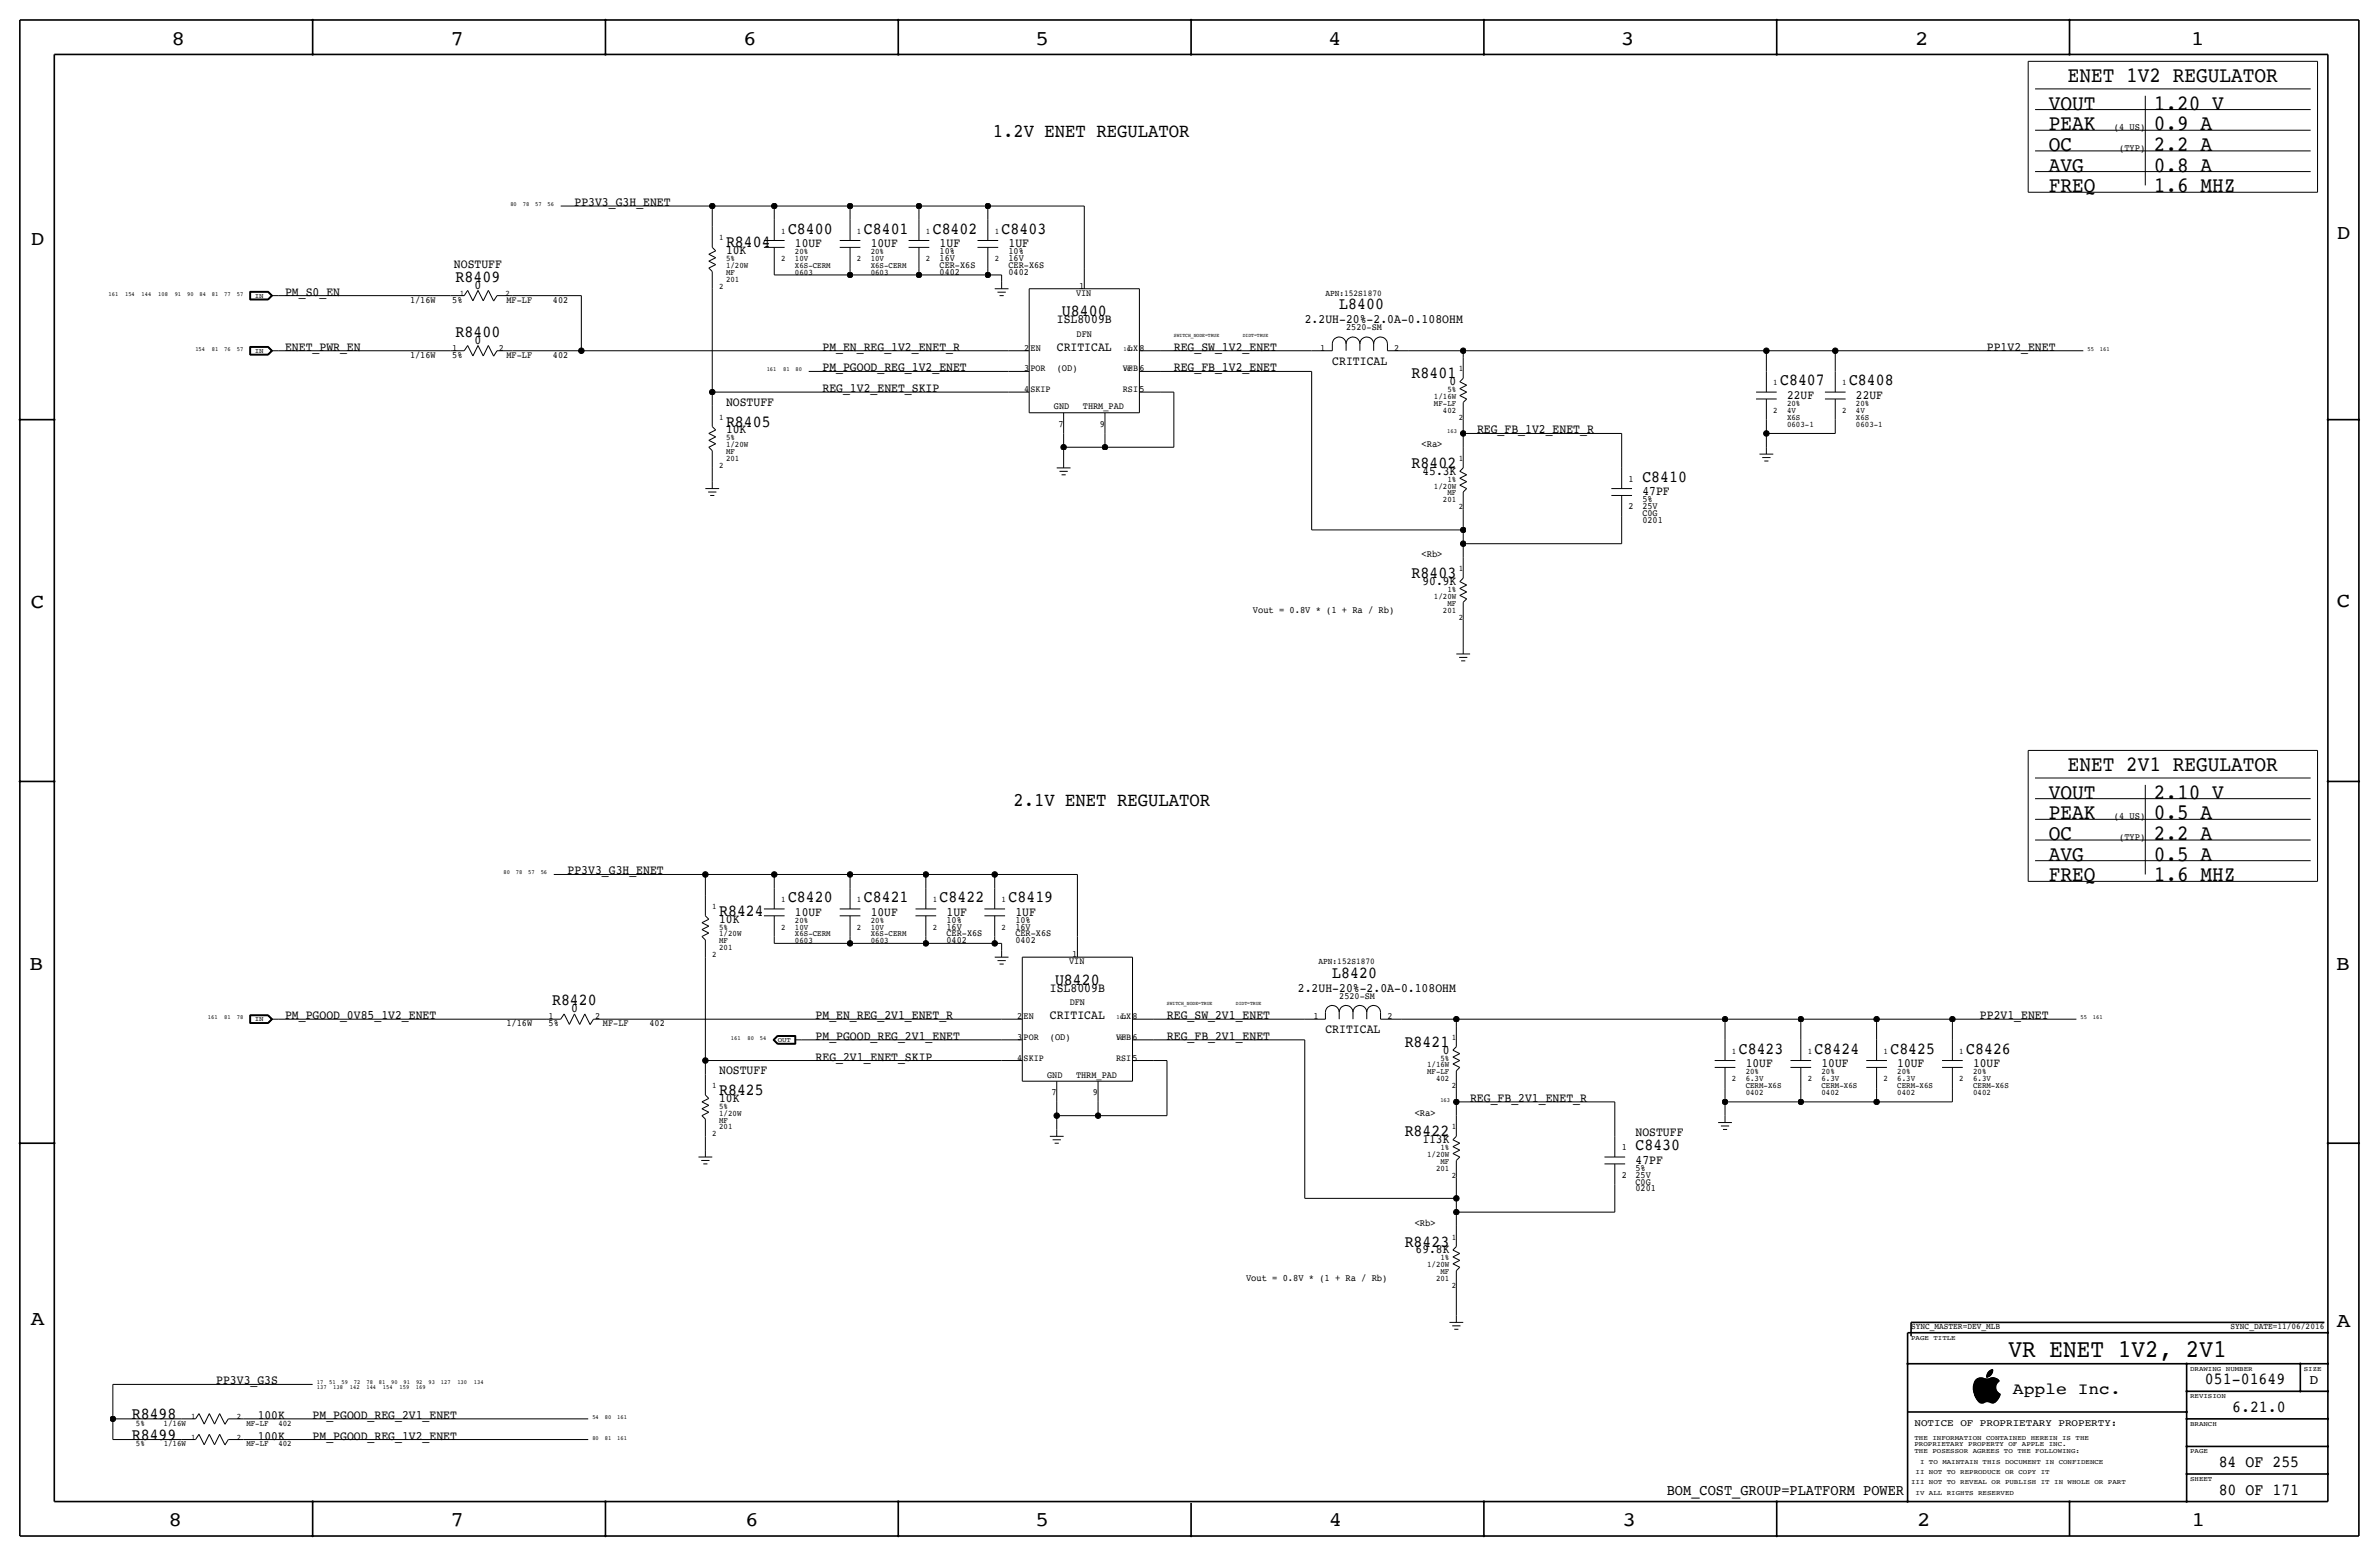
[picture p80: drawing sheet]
<svg xmlns="http://www.w3.org/2000/svg" width="877mm" height="574mm" viewBox="0 0 877 574" stroke-linecap="round" stroke-linejoin="round" font-family="sans-serif">
<defs><g id="words">
<text font-size="9.4" x="740.5" y="500.1">VR ENET 1V2, 2V1</text>
<g font-size="8">
<text x="762.3" y="30.2">ENET 1V2 REGULATOR</text>
<text x="755.3" y="40.4">VOUT</text>
<text x="794.1" y="40.4">1.20 V</text>
<text x="755.3" y="48">PEAK</text>
<text x="794.1" y="48">0.9 A</text>
<text x="755.3" y="55.6">OC</text>
<text x="794.1" y="55.6">2.2 A</text>
<text x="755.3" y="63.2">AVG</text>
<text x="794.1" y="63.2">0.8 A</text>
<text x="755.3" y="70.9">FREQ</text>
<text x="794.1" y="70.9">1.6 MHZ</text>
<text x="762.3" y="284.2">ENET 2V1 REGULATOR</text>
<text x="755.3" y="294.4">VOUT</text>
<text x="794.1" y="294.4">2.10 V</text>
<text x="755.3" y="302">PEAK</text>
<text x="794.1" y="302">0.5 A</text>
<text x="755.3" y="309.6">OC</text>
<text x="794.1" y="309.6">2.2 A</text>
<text x="755.3" y="317.2">AVG</text>
<text x="794.1" y="317.2">0.5 A</text>
<text x="755.3" y="324.9">FREQ</text>
<text x="794.1" y="324.9">1.6 MHZ</text>
</g>
<g font-size="7.6">
<text x="63.2" y="16.5">8</text>
<text x="166.1" y="16.5">7</text>
<text x="274" y="16.5">6</text>
<text x="381.7" y="16.5">5</text>
<text x="489.7" y="16.5">4</text>
<text x="597.6" y="16.5">3</text>
<text x="706.1" y="16.5">2</text>
<text x="807.7" y="16.5">1</text>
<text x="861.5" y="88.1">D</text>
<text x="11.4" y="90.4">D</text>
<text x="11.4" y="224.3">C</text>
<text x="861.5" y="223.8">C</text>
<text x="10.8" y="357.6">B</text>
<text x="861.3" y="357.4">B</text>
<text x="11.3" y="488.4">A</text>
<text x="861.5" y="489.2">A</text>
<text x="62.2" y="562.6">8</text>
<text x="166" y="562.6">7</text>
<text x="274.8" y="562.6">6</text>
<text x="381.7" y="562.6">5</text>
<text x="489.9" y="562.6">4</text>
<text x="598.1" y="562.6">3</text>
<text x="706.8" y="562.6">2</text>
<text x="807.9" y="562.6">1</text>
</g>
<g font-size="7.1">
<text x="366" y="50.5">1.2V ENET REGULATOR</text>
<text x="373.6" y="296.9">2.1V ENET REGULATOR</text>
</g>
<g font-size="6.2">
<text x="290.5" y="86.1">C8400</text>
<text x="318.5" y="86.1">C8401</text>
<text x="343.9" y="86.1">C8402</text>
<text x="369.3" y="86.1">C8403</text>
<text x="267.7" y="91.2">R8404</text>
<text x="168" y="103.9">R8409</text>
<text x="391.5" y="116.6">U8400</text>
<text x="493.7" y="114">L8400</text>
<text x="168" y="124.2">R8400</text>
<text x="520.4" y="139.4">R8401</text>
<text x="656.3" y="142">C8407</text>
<text x="681.7" y="142">C8408</text>
<text x="267.7" y="157.2">R8405</text>
<text x="520.4" y="172.5">R8402</text>
<text x="605.5" y="177.5">C8410</text>
<text x="520.4" y="213.1">R8403</text>
<text x="290.5" y="332.5">C8420</text>
<text x="318.5" y="332.5">C8421</text>
<text x="346.4" y="332.5">C8422</text>
<text x="371.8" y="332.5">C8419</text>
<text x="265.1" y="337.6">R8424</text>
<text x="389" y="363">U8420</text>
<text x="491.2" y="360.4">L8420</text>
<text x="203.5" y="370.6">R8420</text>
<text x="517.9" y="385.8">R8421</text>
<text x="641" y="388.4">C8423</text>
<text x="669" y="388.4">C8424</text>
<text x="696.9" y="388.4">C8425</text>
<text x="724.9" y="388.4">C8426</text>
<text x="265.1" y="403.6">R8425</text>
<text x="517.9" y="418.8">R8422</text>
<text x="602.9" y="423.9">C8430</text>
<text x="517.9" y="459.5">R8423</text>
<text x="812.9" y="510.3">051-01649</text>
<text x="822.9" y="520.4">6.21.0</text>
<text x="48.6" y="523">R8498</text>
<text x="48.6" y="530.6">R8499</text>
<text x="818" y="540.8">84 OF 255</text>
<text x="818" y="550.9">80 OF 171</text>
</g>
<text font-size="6" x="742.1" y="513.9">Apple Inc.</text>
<text font-size="5.6" x="614.5" y="550.9">BOM_COST_GROUP=PLATFORM POWER</text>
<text font-size="5" x="851.5" y="510.3">D</text>
<g font-size="4.7">
<text x="211.8" y="76">PP3V3_G3H_ENET</text>
<text x="267.7" y="93.7">10K</text>
<text x="293.1" y="91.2">10UF</text>
<text x="321" y="91.2">10UF</text>
<text x="346.4" y="91.2">1UF</text>
<text x="371.8" y="91.2">1UF</text>
<text x="167.4" y="98.8">NOSTUFF</text>
<text x="175" y="106.4">0</text>
<text x="105.1" y="109">PM_S0_EN</text>
<text x="389.6" y="119.1">ISL8009B</text>
<text x="481" y="119.1">2.2UH-20%-2.0A-0.108OHM</text>
<text x="105.1" y="129.3">ENET_PWR_EN</text>
<text x="175" y="126.7">0</text>
<text x="303.2" y="129.3">PM_EN_REG_1V2_ENET_R</text>
<text x="389.6" y="129.3">CRITICAL</text>
<text x="432.8" y="129.3">REG_SW_1V2_ENET</text>
<text x="732.5" y="129.3">PP1V2_ENET</text>
<text x="303.2" y="136.9">PM_PGOOD_REG_1V2_ENET</text>
<text x="432.8" y="136.9">REG_FB_1V2_ENET</text>
<text x="491.2" y="134.4">CRITICAL</text>
<text x="534.4" y="142">0</text>
<text x="267.7" y="149.6">NOSTUFF</text>
<text x="303.2" y="144.5">REG_1V2_ENET_SKIP</text>
<text x="658.8" y="147.1">22UF</text>
<text x="684.2" y="147.1">22UF</text>
<text x="267.7" y="159.8">10K</text>
<text x="544.5" y="159.8">REG_FB_1V2_ENET_R</text>
<text x="524.4" y="175">45.3K</text>
<text x="605.5" y="182.6">47PF</text>
<text x="524.4" y="215.6">90.9K</text>
<text x="209.2" y="322.3">PP3V3_G3H_ENET</text>
<text x="265.1" y="340.1">10K</text>
<text x="293.1" y="337.6">10UF</text>
<text x="321" y="337.6">10UF</text>
<text x="348.9" y="337.6">1UF</text>
<text x="374.3" y="337.6">1UF</text>
<text x="387.1" y="365.5">ISL8009B</text>
<text x="478.5" y="365.5">2.2UH-20%-2.0A-0.108OHM</text>
<text x="105.1" y="375.7">PM_PGOOD_0V85_1V2_ENET</text>
<text x="210.5" y="373.1">0</text>
<text x="300.7" y="375.7">PM_EN_REG_2V1_ENET_R</text>
<text x="387.1" y="375.7">CRITICAL</text>
<text x="430.2" y="375.7">REG_SW_2V1_ENET</text>
<text x="729.9" y="375.7">PP2V1_ENET</text>
<text x="300.7" y="383.3">PM_PGOOD_REG_2V1_ENET</text>
<text x="430.2" y="383.3">REG_FB_2V1_ENET</text>
<text x="488.6" y="380.7">CRITICAL</text>
<text x="531.9" y="388.4">0</text>
<text x="265.1" y="396">NOSTUFF</text>
<text x="300.7" y="390.9">REG_2V1_ENET_SKIP</text>
<text x="643.6" y="393.4">10UF</text>
<text x="671.5" y="393.4">10UF</text>
<text x="699.5" y="393.4">10UF</text>
<text x="727.4" y="393.4">10UF</text>
<text x="265.1" y="406.1">10K</text>
<text x="542" y="406.2">REG_FB_2V1_ENET_R</text>
<text x="602.9" y="418.8">NOSTUFF</text>
<text x="524.4" y="421.4">113K</text>
<text x="602.9" y="429">47PF</text>
<text x="521.9" y="462">69.8K</text>
<text x="79.7" y="510.3">PP3V3_G3S</text>
<text x="95" y="523">100K</text>
<text x="115.3" y="523">PM_PGOOD_REG_2V1_ENET</text>
<text x="95" y="530.6">100K</text>
<text x="115.3" y="530.6">PM_PGOOD_REG_1V2_ENET</text>
</g>
<text font-size="3.7" x="705.8" y="525.5">NOTICE OF PROPRIETARY PROPERTY:</text>
<g font-size="3.6">
<text x="779.3" y="48">(4 US)</text>
<text x="781.2" y="55.6">(TYP)</text>
<text x="389.6" y="136.9">(OD)</text>
<text x="524.1" y="164.8">&lt;Ra&gt;</text>
<text x="524.1" y="205.5">&lt;Rb&gt;</text>
<text x="461.9" y="225.8">Vout = 0.8V * (1 + Ra / Rb)</text>
<text x="779.3" y="302">(4 US)</text>
<text x="781.2" y="309.6">(TYP)</text>
<text x="387" y="383.3">(OD)</text>
<text x="521.6" y="411.2">&lt;Ra&gt;</text>
<text x="521.6" y="451.9">&lt;Rb&gt;</text>
<text x="459.4" y="472.2">Vout = 0.8V * (1 + Ra / Rb)</text>
</g>
<g font-size="3.5">
<text x="346.4" y="93.7">10%</text>
<text x="371.8" y="93.7">10%</text>
<text x="346.4" y="98.8">CER-X6S</text>
<text x="346.4" y="96.3">16V</text>
<text x="346.4" y="101.3">0402</text>
<text x="371.8" y="96.3">16V</text>
<text x="371.8" y="98.8">CER-X6S</text>
<text x="371.8" y="101.3">0402</text>
<text x="397.9" y="106.4">1</text>
<text x="151.2" y="111.5">1/16W</text>
<text x="166.7" y="111.5">5%</text>
<text x="186.7" y="111.5">MF-LF</text>
<text x="203.9" y="111.5">402</text>
<text x="396.7" y="109">VIN</text>
<text x="396.9" y="124.2">DFN</text>
<text x="496.3" y="121.7">2520-SM</text>
<text x="151.2" y="131.8">1/16W</text>
<text x="166.7" y="129.3">1</text>
<text x="166.7" y="131.8">5%</text>
<text x="183.8" y="129.3">2</text>
<text x="186.7" y="131.8">MF-LF</text>
<text x="203.9" y="131.8">402</text>
<text x="377.5" y="129.3">2</text>
<text x="379.9" y="129.3">EN</text>
<text x="415.9" y="129.3">LX8</text>
<text x="486.8" y="129.3">1</text>
<text x="514" y="129.3">2</text>
<text x="377.5" y="136.9">3</text>
<text x="379.9" y="136.9">POR</text>
<text x="414" y="136.9">VFB6</text>
<text x="377.5" y="144.5">4</text>
<text x="379.9" y="144.5">SKIP</text>
<text x="414" y="144.5">RSI5</text>
<text x="388.6" y="150.9">GND</text>
<text x="399.2" y="150.9">THRM_PAD</text>
<text x="390.2" y="157.2">7</text>
<text x="405.5" y="157.2">9</text>
<text x="600.4" y="177.5">1</text>
<text x="605.5" y="185.2">5%</text>
<text x="600.4" y="187.7">2</text>
<text x="605.5" y="190.2">C0G</text>
<text x="605.5" y="187.7">25V</text>
<text x="605.5" y="192.8">0201</text>
<text x="348.9" y="340.1">10%</text>
<text x="374.3" y="340.1">10%</text>
<text x="348.9" y="345.2">CER-X6S</text>
<text x="348.9" y="347.7">0402</text>
<text x="348.9" y="342.6">16V</text>
<text x="374.3" y="342.6">16V</text>
<text x="374.3" y="347.7">0402</text>
<text x="374.3" y="345.2">CER-X6S</text>
<text x="395.3" y="352.8">1</text>
<text x="394.2" y="355.3">VIN</text>
<text x="394.4" y="370.6">DFN</text>
<text x="493.7" y="368">2520-SM</text>
<text x="202.3" y="375.7">1</text>
<text x="219.4" y="375.7">2</text>
<text x="375" y="375.7">2</text>
<text x="377.4" y="375.7">EN</text>
<text x="413.3" y="375.7">LX8</text>
<text x="484.2" y="375.7">1</text>
<text x="511.5" y="375.7">2</text>
<text x="186.7" y="378.2">1/16W</text>
<text x="202.3" y="378.2">5%</text>
<text x="222.3" y="378.2">MF-LF</text>
<text x="239.4" y="378.2">402</text>
<text x="375" y="383.3">3</text>
<text x="377.4" y="383.3">POR</text>
<text x="411.5" y="383.3">VFB6</text>
<text x="375" y="390.9">4</text>
<text x="377.4" y="390.9">SKIP</text>
<text x="411.5" y="390.9">RSI5</text>
<text x="386" y="397.3">GND</text>
<text x="396.7" y="397.3">THRM_PAD</text>
<text x="387.7" y="403.6">7</text>
<text x="402.9" y="403.6">9</text>
<text x="597.9" y="423.9">1</text>
<text x="602.9" y="431.5">5%</text>
<text x="597.9" y="434.1">2</text>
<text x="602.9" y="436.6">C0G</text>
<text x="602.9" y="434.1">25V</text>
<text x="602.9" y="439.2">0201</text>
</g>
<g font-size="3.2">
<text x="488.6" y="109">APN:152S1870</text>
<text x="486.1" y="355.3">APN:152S1870</text>
<text x="704.5" y="490">SYNC_MASTER=DEV_MLB</text>
<text x="822.3" y="490">SYNC_DATE=11/06/2016</text>
</g>
<g font-size="3.1">
<text x="265.1" y="88.6">1</text>
<text x="288" y="86.1">1</text>
<text x="315.9" y="86.1">1</text>
<text x="341.3" y="86.1">1</text>
<text x="366.7" y="86.1">1</text>
<text x="293.1" y="93.7">20%</text>
<text x="321" y="93.7">20%</text>
<text x="267.7" y="101.3">MF</text>
<text x="267.7" y="98.8">1/20W</text>
<text x="267.7" y="96.3">5%</text>
<text x="288" y="96.3">2</text>
<text x="293.1" y="101.3">0603</text>
<text x="293.1" y="96.3">10V</text>
<text x="293.1" y="98.8">X6S-CERM</text>
<text x="315.9" y="96.3">2</text>
<text x="321" y="101.3">0603</text>
<text x="321" y="98.8">X6S-CERM</text>
<text x="321" y="96.3">10V</text>
<text x="341.3" y="96.3">2</text>
<text x="366.7" y="96.3">2</text>
<text x="265.1" y="106.4">2</text>
<text x="267.7" y="103.9">201</text>
<text x="169.5" y="109">1</text>
<text x="186.4" y="109">2</text>
<text x="537.8" y="136.9">1</text>
<text x="653.7" y="142">1</text>
<text x="679.1" y="142">1</text>
<text x="528.7" y="147.1">1/16W</text>
<text x="528.7" y="149.6">MF-LF</text>
<text x="533.6" y="144.5">5%</text>
<text x="658.8" y="149.6">20%</text>
<text x="684.2" y="149.6">20%</text>
<text x="265.1" y="154.7">1</text>
<text x="532" y="152.1">402</text>
<text x="537.8" y="154.7">2</text>
<text x="653.7" y="152.1">2</text>
<text x="658.8" y="154.7">X6S</text>
<text x="658.8" y="152.1">4V</text>
<text x="679.1" y="152.1">2</text>
<text x="684.2" y="152.1">4V</text>
<text x="684.2" y="154.7">X6S</text>
<text x="658.8" y="157.2">0603-1</text>
<text x="684.2" y="157.2">0603-1</text>
<text x="267.7" y="162.3">5%</text>
<text x="267.7" y="164.8">1/20W</text>
<text x="267.7" y="167.4">MF</text>
<text x="265.1" y="172.5">2</text>
<text x="267.7" y="169.9">201</text>
<text x="537.8" y="169.9">1</text>
<text x="533.6" y="177.5">1%</text>
<text x="528.7" y="180.1">1/20W</text>
<text x="532" y="185.2">201</text>
<text x="533.6" y="182.6">MF</text>
<text x="537.8" y="187.7">2</text>
<text x="537.8" y="210.6">1</text>
<text x="528.7" y="220.7">1/20W</text>
<text x="533.6" y="218.2">1%</text>
<text x="532" y="225.8">201</text>
<text x="533.6" y="223.3">MF</text>
<text x="537.8" y="228.3">2</text>
<text x="262.6" y="335">1</text>
<text x="288" y="332.5">1</text>
<text x="315.9" y="332.5">1</text>
<text x="343.9" y="332.5">1</text>
<text x="369.3" y="332.5">1</text>
<text x="293.1" y="340.1">20%</text>
<text x="321" y="340.1">20%</text>
<text x="265.1" y="342.6">5%</text>
<text x="265.1" y="345.2">1/20W</text>
<text x="265.1" y="347.7">MF</text>
<text x="288" y="342.6">2</text>
<text x="293.1" y="347.7">0603</text>
<text x="293.1" y="342.6">10V</text>
<text x="293.1" y="345.2">X6S-CERM</text>
<text x="315.9" y="342.6">2</text>
<text x="321" y="342.6">10V</text>
<text x="321" y="345.2">X6S-CERM</text>
<text x="321" y="347.7">0603</text>
<text x="343.9" y="342.6">2</text>
<text x="369.3" y="342.6">2</text>
<text x="262.6" y="352.8">2</text>
<text x="265.1" y="350.3">201</text>
<text x="535.3" y="383.3">1</text>
<text x="638.5" y="388.4">1</text>
<text x="666.4" y="388.4">1</text>
<text x="694.4" y="388.4">1</text>
<text x="722.3" y="388.4">1</text>
<text x="526.1" y="393.4">1/16W</text>
<text x="526.1" y="396">MF-LF</text>
<text x="531.1" y="390.9">5%</text>
<text x="643.6" y="396">20%</text>
<text x="671.5" y="396">20%</text>
<text x="699.5" y="396">20%</text>
<text x="727.4" y="396">20%</text>
<text x="262.6" y="401.1">1</text>
<text x="529.4" y="398.5">402</text>
<text x="535.3" y="401.1">2</text>
<text x="638.5" y="398.5">2</text>
<text x="643.6" y="401.1">CERM-X6S</text>
<text x="643.6" y="398.5">6.3V</text>
<text x="666.4" y="398.5">2</text>
<text x="671.5" y="401.1">CERM-X6S</text>
<text x="671.5" y="398.5">6.3V</text>
<text x="694.4" y="398.5">2</text>
<text x="699.5" y="398.5">6.3V</text>
<text x="699.5" y="401.1">CERM-X6S</text>
<text x="722.3" y="398.5">2</text>
<text x="727.4" y="401.1">CERM-X6S</text>
<text x="727.4" y="398.5">6.3V</text>
<text x="643.6" y="403.6">0402</text>
<text x="671.5" y="403.6">0402</text>
<text x="699.5" y="403.6">0402</text>
<text x="727.4" y="403.6">0402</text>
<text x="265.1" y="408.7">5%</text>
<text x="265.1" y="411.2">1/20W</text>
<text x="265.1" y="413.8">MF</text>
<text x="262.6" y="418.8">2</text>
<text x="265.1" y="416.3">201</text>
<text x="535.3" y="416.3">1</text>
<text x="531.1" y="423.9">1%</text>
<text x="526.1" y="426.5">1/20W</text>
<text x="529.4" y="431.5">201</text>
<text x="531.1" y="429">MF</text>
<text x="535.3" y="434.1">2</text>
<text x="535.3" y="456.9">1</text>
<text x="526.1" y="467.1">1/20W</text>
<text x="531.1" y="464.6">1%</text>
<text x="529.4" y="472.2">201</text>
<text x="531.1" y="469.6">MF</text>
<text x="535.3" y="474.7">2</text>
<text x="50.1" y="525.5">5%</text>
<text x="60.3" y="525.5">1/16W</text>
<text x="70.4" y="523">1</text>
<text x="87.3" y="523">2</text>
<text x="90.8" y="525.5">MF-LF</text>
<text x="102.6" y="525.5">402</text>
<text x="50.1" y="533.1">5%</text>
<text x="60.3" y="533.1">1/16W</text>
<text x="70.4" y="530.6">1</text>
<text x="87.3" y="530.6">2</text>
<text x="90.8" y="533.1">MF-LF</text>
<text x="102.6" y="533.1">402</text>
</g>
<g font-size="2.5">
<text x="93.9" y="109.7">IN</text>
<text x="93.9" y="130">IN</text>
<text x="93.9" y="376.4">IN</text>
<text x="286.7" y="384">OUT</text>
<text x="704.5" y="493.8">PAGE TITLE</text>
<text x="807.4" y="505.2">DRAWING NUMBER</text>
<text x="849.3" y="505.2">SIZE</text>
<text x="807.4" y="515.4">REVISION</text>
<text x="807.4" y="525.5">BRANCH</text>
<text x="705.8" y="533.1">PROPRIETARY PROPERTY OF APPLE INC.</text>
<text x="705.8" y="530.6">THE INFORMATION CONTAINED HEREIN IS THE</text>
<text x="705.8" y="535.7">THE POSESSOR AGREES TO THE FOLLOWING:</text>
<text x="707.8" y="539.5">I TO MAINTAIN THIS DOCUMENT IN CONFIDENCE</text>
<text x="807.4" y="535.7">PAGE</text>
<text x="706.2" y="543.3">II NOT TO REPRODUCE OR COPY IT</text>
<text x="807.4" y="545.8">SHEET</text>
<text x="704.5" y="547.1">III NOT TO REVEAL OR PUBLISH IT IN WHOLE OR PART</text>
<text x="706.2" y="550.9">IV ALL RIGHTS RESERVED</text>
</g>
<g font-size="2.3">
<text x="188.2" y="75.9">80</text>
<text x="192.7" y="75.9">78</text>
<text x="197.3" y="75.9">57</text>
<text x="201.9" y="75.9">56</text>
<text x="40" y="109">161</text>
<text x="46.1" y="109">154</text>
<text x="52.2" y="109">144</text>
<text x="58.3" y="109">108</text>
<text x="64.4" y="109">91</text>
<text x="69" y="109">90</text>
<text x="73.6" y="109">84</text>
<text x="78.1" y="109">81</text>
<text x="82.7" y="109">77</text>
<text x="87.3" y="109">57</text>
<text x="72" y="129.3">154</text>
<text x="78.1" y="129.3">81</text>
<text x="82.7" y="129.3">76</text>
<text x="87.3" y="129.3">57</text>
<text x="414.2" y="129.3">167</text>
<text x="769.6" y="129.3">55</text>
<text x="774.1" y="129.3">161</text>
<text x="282.6" y="136.9">161</text>
<text x="288.7" y="136.9">81</text>
<text x="293.3" y="136.9">80</text>
<text x="414.2" y="136.9">163</text>
<text x="533.6" y="159.8">163</text>
<text x="185.6" y="322.3">80</text>
<text x="190.2" y="322.3">78</text>
<text x="194.8" y="322.3">57</text>
<text x="199.3" y="322.3">56</text>
<text x="76.6" y="375.7">161</text>
<text x="82.7" y="375.7">81</text>
<text x="87.3" y="375.7">78</text>
<text x="411.6" y="375.7">167</text>
<text x="767" y="375.7">55</text>
<text x="771.6" y="375.7">161</text>
<text x="269.5" y="383.3">161</text>
<text x="275.6" y="383.3">80</text>
<text x="280.2" y="383.3">54</text>
<text x="411.6" y="383.3">163</text>
<text x="531" y="406.1">163</text>
<text x="116.8" y="510.3">17</text>
<text x="116.8" y="512.1">137</text>
<text x="121.4" y="510.3">51</text>
<text x="122.9" y="512.1">138</text>
<text x="125.9" y="510.3">59</text>
<text x="129" y="512.1">142</text>
<text x="130.5" y="510.3">72</text>
<text x="135.1" y="512.1">144</text>
<text x="135.1" y="510.3">78</text>
<text x="139.7" y="510.3">81</text>
<text x="141.2" y="512.1">154</text>
<text x="144.2" y="510.3">90</text>
<text x="147.3" y="512.1">159</text>
<text x="148.8" y="510.3">91</text>
<text x="153.4" y="512.1">169</text>
<text x="153.4" y="510.3">92</text>
<text x="157.9" y="510.3">93</text>
<text x="162.5" y="510.3">127</text>
<text x="168.6" y="510.3">130</text>
<text x="174.7" y="510.3">134</text>
<text x="218.4" y="523">54</text>
<text x="223" y="523">80</text>
<text x="227.5" y="523">161</text>
<text x="218.4" y="530.6">80</text>
<text x="223" y="530.6">81</text>
<text x="227.5" y="530.6">161</text>
</g>
<g font-size="2">
<text x="432.8" y="124.2">SWITCH_NODE=TRUE</text>
<text x="458.2" y="124.2">DIDT=TRUE</text>
<text x="430.2" y="370.6">SWITCH_NODE=TRUE</text>
<text x="455.6" y="370.6">DIDT=TRUE</text>
</g>
</g></defs>
<g fill="none" stroke="#000" stroke-width=".37">
<path d="M747.7 22.6v48.3zM747.7 22.6h106.7zM750.3 32.8h101.6zM790.9 35.3v33zM854.4 22.6v48.3zM750.3 48h101.6zM750.3 55.6h101.6zM750.3 40.4h101.6zM206.7 75.9h55.9zM262.6 75.9h22.8zM262.6 75.9v7.7zM285.4 75.9h28z"/>
<path d="M285.4 75.9v5.1zM313.4 75.9v5.1zM313.4 75.9h25.4zM338.8 75.9v5.1zM338.8 75.9h25.4zM364.2 75.9h35.5zM364.2 75.9v5.1zM399.7 75.9v22.9zM747.7 70.9h106.7zM750.3 63.2h101.6zM261.3 93.7l2.6-1.2zM261.3 98.8l2.6-1.3z"/>
<path d="M261.3 96.3l2.6-1.3zM261.3 98.8l1.3 1.3zM261.3 96.3l2.6 1.2zM261.3 93.7l2.6 1.3zM262.6 91.2l1.3 1.3zM262.6 83.6v7.6zM281.6 91.2h7.7zM281.6 88.6h7.7zM285.4 98.8v2.5zM285.4 81v7.6zM285.4 91.2v7.6zM309.6 91.2h7.6z"/>
<path d="M309.6 88.6h7.6zM313.4 98.8v2.5zM313.4 81v7.6zM313.4 91.2v7.6zM335 91.2h7.6zM335 88.6h7.6zM338.8 98.8v2.5zM338.8 81v7.6zM338.8 91.2v7.6zM360.4 91.2h7.6zM360.4 88.6h7.6zM364.2 98.8v2.5z"/>
<path d="M364.2 81v7.6zM364.2 91.2v7.6zM399.7 98.8v7.6zM92.1 107.4v3.1zM92.1 110.5h6.8zM92.1 107.4h6.8zM92.2 107.5v2.9zM92.2 110.4h6.7zM92.2 107.5h6.7zM92.3 107.6h6.5zM92.3 107.6v2.7zM92.3 110.3h6.5z"/>
<path d="M92.4 107.7v2.5zM92.4 110.2h6.4zM92.4 107.7h6.4zM98.8 110.2l1.2-1.2zM98.8 107.7l1.2 1.3zM98.8 110.3l1.4-1.3zM98.8 107.6l1.4 1.4zM98.9 107.5l1.4 1.5zM98.9 110.4l1.4-1.4zM98.9 107.4l1.6 1.6zM98.9 110.5l1.6-1.5zM100 109h2.6z"/>
<path d="M102.6 109h63.5zM166.1 109h5zM172.4 107l-1.3 2zM172.4 107l1.9 3.9zM176.2 107l-1.9 3.9zM176.2 107l2 3.9zM180 107l-1.8 3.9zM180 107l2 3.9zM183.2 109l-1.2 2zM183.2 109h5.7zM188.9 109h25.4zM214.3 109v20.3z"/>
<path d="M262.6 106.4v38.1zM262.6 100.1v6.3zM285.4 101.3h28zM313.4 101.3h25.4zM338.8 101.3h25.4zM364.2 101.3h5.1zM366.7 106.4h5.1zM367.7 107.7h3.1zM368.5 109h1.5zM369.3 101.3v2.6zM369.3 103.9v2.5zM379.4 106.4h40.7z"/>
<path d="M379.4 106.4v45.7zM420.1 106.4v45.7zM92.1 127.7v3.2zM92.1 130.9h6.8zM92.1 127.7h6.8zM92.2 127.8v3zM92.2 130.8h6.7zM92.2 127.8h6.7zM92.3 127.9h6.5zM92.3 127.9v2.8zM92.3 130.7h6.5zM92.4 128v2.6z"/>
<path d="M92.4 130.6h6.4zM92.4 128h6.4zM98.8 130.6l1.2-1.3zM98.8 128l1.2 1.3zM98.8 130.7l1.4-1.4zM98.8 127.9l1.4 1.4zM98.9 127.8l1.4 1.5zM98.9 130.8l1.4-1.5zM98.9 127.7l1.6 1.6zM100 129.3h2.6zM100.5 129.3l-1.6 1.6zM102.6 129.3h63.5z"/>
<path d="M166.1 129.3h5zM172.4 127.4l-1.3 1.9zM172.4 127.4l1.9 3.8zM176.2 127.4l-1.9 3.8zM176.2 127.4l2 3.8zM180 127.4l-1.8 3.8zM180 127.4l2 3.8zM183.2 129.3l-1.2 2zM183.2 129.3h5.7zM188.9 129.3h25.4zM214.3 129.3h157.5zM298.1 136.9h73.7z"/>
<path d="M371.8 136.9h7.6zM371.8 129.3h7.6zM420.1 136.9h7.6zM420.1 129.3h7.6zM427.7 129.3h55.9zM427.7 136.9h55.9zM483.6 136.9v58.4zM483.6 129.3h7.6zM491.2 126.7a2.54 2.54 0 0 1 2.5-2.5 2.54 2.54 0 0 1 2.6 2.5 2.54 2.54 0 0 1 2.5-2.5 2.54 2.54 0 0 1 2.5 2.5 2.54 2.54 0 0 1 2.6-2.5 2.54 2.54 0 0 1 2.5 2.5 2.54 2.54 0 0 1 2.6-2.5 2.54 2.54 0 0 1 2.5 2.5M491.2 126.7v2.6zM496.3 126.7v2.6zM501.3 126.7v2.6z"/>
<path d="M506.4 126.7v2.6zM511.5 129.3h7.6zM511.5 126.7v2.6zM519.1 129.3h20.3zM539.4 129.3v2.5zM539.4 131.8v7.6zM539.4 129.3h111.8zM651.2 129.3h25.4zM651.2 129.3v7.6zM651.2 136.9v7.6zM676.6 129.3h91.4zM676.6 129.3v7.6z"/>
<path d="M676.6 136.9v7.6zM261.3 159.8l2.6-1.3zM261.3 159.8l2.6 1.2zM262.6 157.2l1.3 1.3zM262.6 144.5v5.1zM262.6 144.5h109.2zM262.6 149.6v7.6zM371.8 144.5h7.6zM379.4 152.1h40.7zM392.1 159.8v5zM392.1 152.1v7.7zM407.4 159.8v5z"/>
<path d="M407.4 152.1v7.7zM420.1 144.5h7.6zM427.7 144.5h5.1zM432.8 144.5v20.3zM538.2 145.8l2.5-1.3zM538.2 143.3l2.5-1.3zM538.2 140.7l1.2-1.3zM538.2 140.7l2.5 1.3zM538.2 145.8l2.5 1.3zM538.2 143.3l2.5 1.2zM539.4 159.8h58.5zM539.4 159.8v5z"/>
<path d="M539.4 154.7v5.1zM539.4 148.3v6.4zM540.7 147.1l-1.3 1.2zM597.9 159.8v12.7zM647.4 147.1h7.6zM647.4 144.5h7.6zM651.2 159.8h25.4zM651.2 154.7v5.1zM651.2 159.8v5zM651.2 147.1v7.6zM672.8 147.1h7.6zM672.8 144.5h7.6z"/>
<path d="M676.6 154.7v5.1zM676.6 147.1v7.6zM261.3 164.8l2.6-1.2zM261.3 162.3l2.6-1.3zM261.3 164.8l1.3 1.3zM261.3 162.3l2.6 1.3zM262.6 172.5v5zM262.6 177.5v2.6zM262.6 166.1v6.4zM389.6 172.5h5.1zM390.6 173.7h3zM391.4 175h1.5z"/>
<path d="M392.1 164.8h15.3zM392.1 164.8v5.1zM392.1 169.9v2.6zM407.4 164.8h25.4zM538.2 178.8l2.5-1.3zM538.2 176.3l2.5-1.3zM538.2 173.7l1.2-1.2zM538.2 173.7l2.5 1.3zM538.2 178.8l2.5 1.3zM538.2 176.3l2.5 1.2zM539.4 164.8v7.7zM597.9 172.5v7.6z"/>
<path d="M648.7 167.4h5zM649.7 168.7h3zM650.4 169.9h1.6zM651.2 164.8v2.6zM260 180.1h5.1zM261.1 181.4h3zM261.8 182.6h1.5zM483.6 195.3h55.8zM539.4 195.3v5.1zM539.4 187.7v7.6zM539.4 181.4v6.3zM540.7 180.1l-1.3 1.3z"/>
<path d="M594.1 182.6h7.6zM594.1 180.1h7.6zM597.9 190.2v10.2zM597.9 182.6v7.6zM538.2 219.5l2.5-1.3zM538.2 216.9l2.5-1.3zM538.2 214.4l1.2-1.3zM538.2 214.4l2.5 1.2zM538.2 219.5l2.5 1.2zM538.2 216.9l2.5 1.3zM539.4 200.4h58.5zM539.4 200.4v5.1z"/>
<path d="M539.4 205.5v7.6zM539.4 228.3v10.2zM539.4 222v6.3zM539.4 238.5v2.5zM540.7 220.7l-1.3 1.3zM536.9 241h5.1zM537.9 242.3h3.1zM538.7 243.6h1.5zM747.7 276.6v48.3zM747.7 276.6h106.7zM854.4 276.6v48.3zM750.3 294.4h101.6z"/>
<path d="M750.3 286.8h101.6zM790.9 289.3v33zM750.3 302h101.6zM750.3 309.6h101.6zM750.3 317.2h101.6zM204.2 322.3h55.8zM260 322.3v7.6zM260 329.9v7.7zM260 322.3h25.4zM260 337.6l1.3 1.2zM281.6 337.6h7.7zM281.6 335h7.7z"/>
<path d="M285.4 322.3h28zM285.4 322.3v5.1zM285.4 327.4v7.6zM285.4 337.6v7.6zM309.6 337.6h7.6zM309.6 335h7.6zM313.4 322.3v5.1zM313.4 327.4v7.6zM313.4 337.6v7.6zM313.4 322.3h27.9zM337.5 337.6h7.6zM337.5 335h7.6z"/>
<path d="M341.3 322.3v5.1zM341.3 327.4v7.6zM341.3 337.6v7.6zM341.3 322.3h25.4zM362.9 335h7.6zM362.9 337.6h7.6zM366.7 322.3v5.1zM366.7 327.4v7.6zM366.7 337.6v7.6zM366.7 322.3h30.5zM397.2 322.3v22.9zM747.7 324.9h106.7z"/>
<path d="M258.8 345.2l1.2 1.3zM258.8 342.6l2.5 1.3zM258.8 340.1l2.5 1.3zM258.8 340.1l2.5-1.3zM258.8 345.2l2.5-1.3zM258.8 342.6l2.5-1.2zM260 352.8v38.1zM260 346.5v6.3zM285.4 345.2v2.5zM285.4 347.7h28zM313.4 347.7h27.9zM313.4 345.2v2.5z"/>
<path d="M341.3 345.2v2.5zM341.3 347.7h25.4zM366.7 347.7h2.6zM366.7 345.2v2.5zM366.7 352.8h5.1zM367.7 354.1h3.1zM368.5 355.3h1.5zM369.3 347.7v2.6zM369.3 350.3v2.5zM376.9 352.8h40.6zM376.9 352.8v45.7zM397.2 345.2v7.6z"/>
<path d="M417.5 352.8v45.7zM92.1 374.1v3.1zM92.1 377.2h6.8zM92.1 374.1h6.8zM92.2 374.2v2.9zM92.2 377.1h6.7zM92.2 374.2h6.7zM92.3 374.3h6.5zM92.3 374.3v2.7zM92.3 377h6.5zM92.4 374.4v2.5zM92.4 376.9h6.4z"/>
<path d="M92.4 374.4h6.4zM98.8 376.9l1.2-1.2zM98.8 374.4l1.2 1.3zM98.8 377l1.4-1.3zM98.8 374.3l1.4 1.4zM98.9 374.2l1.4 1.5zM98.9 377.1l1.4-1.4zM98.9 374.1l1.6 1.6zM100 375.7h2.6zM100.5 375.7l-1.6 1.5zM102.6 375.7h99zM201.6 375.7h5.1z"/>
<path d="M208 373.7l-1.3 2zM208 373.7l1.9 3.9zM211.8 373.7l-1.9 3.9zM211.8 373.7l1.9 3.9zM215.6 373.7l-1.9 3.9zM215.6 373.7l1.9 3.9zM218.8 375.7l-1.3 2zM218.8 375.7h5.7zM224.5 375.7h144.8zM369.3 375.7h7.6zM417.5 375.7h7.6zM425.1 375.7h55.9z"/>
<path d="M481 375.7h7.6zM488.6 373.1v2.6zM488.6 373.1a2.54 2.54 0 0 1 2.6-2.5 2.54 2.54 0 0 1 2.5 2.5 2.54 2.54 0 0 1 2.6-2.5 2.54 2.54 0 0 1 2.5 2.5 2.54 2.54 0 0 1 2.5-2.5 2.54 2.54 0 0 1 2.6 2.5 2.54 2.54 0 0 1 2.5-2.5 2.54 2.54 0 0 1 2.6 2.5M493.7 373.1v2.6zM498.8 373.1v2.6zM503.9 373.1v2.6zM509 373.1v2.6zM509 375.7h7.6zM516.6 375.7h20.3zM536.9 375.7h99.1zM536.9 375.7v2.5zM536.9 378.2v7.6z"/>
<path d="M636 375.7v7.6zM636 375.7h27.9zM663.9 375.7h27.9zM663.9 375.7v7.6zM691.8 375.7v7.6zM691.8 375.7h28zM719.8 375.7h45.7zM719.8 375.7v7.6zM260 390.9h109.3zM260 390.9v5.1zM260 396v7.6zM285 383.3l1.6 1.6z"/>
<path d="M285 383.3l1.6-1.6zM285.1 383.3l1.5-1.5zM285.1 383.3l1.5 1.5zM285.3 383.3l1.4-1.4zM285.3 383.3l1.4 1.4zM285.4 383.3l1.3-1.3zM285.4 383.3l1.3 1.3zM286.6 384.9h6.8zM286.6 381.7h6.8zM286.6 381.8h6.7zM286.6 384.8h6.7zM286.7 381.9h6.5z"/>
<path d="M286.7 384.7h6.5zM286.7 384.6h6.4zM286.7 382h6.4zM293.1 383.3h2.5zM293.1 382v2.6zM293.2 381.9v2.8zM293.3 381.8v3zM293.4 381.7v3.2zM295.6 383.3h73.7zM369.3 390.9h7.6zM369.3 383.3h7.6zM376.9 398.5h40.6z"/>
<path d="M389.6 398.5v7.6zM404.8 398.5v7.6zM417.5 383.3h7.6zM417.5 390.9h7.6zM425.1 383.3h55.9zM425.1 390.9h5.1zM430.2 390.9v20.3zM481 383.3v58.4zM535.6 392.2l2.6-1.3zM535.6 389.6l2.6-1.2zM535.6 387.1l1.3-1.3zM535.6 387.1l2.6 1.3z"/>
<path d="M535.6 392.2l2.6 1.2zM535.6 389.6l2.6 1.3zM536.9 394.7l1.3-1.3zM536.9 394.7v6.4zM632.2 393.4h7.6zM632.2 390.9h7.6zM636 383.3v7.6zM636 393.4v7.7zM660.1 393.4h7.6zM660.1 390.9h7.6zM663.9 383.3v7.6zM663.9 393.4v7.7z"/>
<path d="M688 393.4h7.7zM688 390.9h7.7zM691.8 383.3v7.6zM691.8 393.4v7.7zM716 393.4h7.6zM716 390.9h7.6zM719.8 383.3v7.6zM719.8 393.4v7.7zM258.8 411.2l1.2 1.3zM258.8 408.7l2.5 1.3zM258.8 406.1l2.5 1.3zM258.8 406.1l2.5-1.2z"/>
<path d="M258.8 411.2l2.5-1.2zM258.8 408.7l2.5-1.3zM260 418.8v5.1zM260 412.5v6.3zM260 403.6l1.3 1.3zM387 418.8h5.1zM389.6 411.2h15.2zM389.6 406.1v5.1zM389.6 411.2v5.1zM389.6 416.3v2.5zM404.8 406.1v5.1zM404.8 411.2h25.4z"/>
<path d="M536.9 406.1h58.4zM536.9 406.1v5.1zM536.9 401.1v5zM536.9 411.2v7.6zM595.3 406.1v12.7zM595.3 418.8v7.7zM633.4 413.8h5.1zM634.4 415h3.1zM635.2 416.3h1.5zM636 406.1h27.9zM636 401.1v5zM636 406.1v5.1z"/>
<path d="M636 411.2v2.6zM663.9 406.1h27.9zM663.9 401.1v5zM691.8 401.1v5zM691.8 406.1h28zM719.8 401.1v5zM257.5 426.5h5.1zM258.5 427.7h3.1zM259.3 429h1.5zM260 423.9v2.6zM388.1 420.1h3zM388.8 421.4h1.5z"/>
<path d="M535.6 425.2l2.6-1.3zM535.6 422.7l2.6-1.3zM535.6 420.1l1.3-1.3zM535.6 420.1l2.6 1.3zM535.6 425.2l2.6 1.3zM535.6 422.7l2.6 1.2zM536.9 434.1v7.6zM536.9 427.7v6.4zM538.2 426.5l-1.3 1.2zM591.5 426.5h7.6zM591.5 429h7.6zM595.3 436.6v10.2z"/>
<path d="M595.3 429v7.6zM481 441.7h55.9zM536.9 446.8h58.4zM536.9 441.7v5.1zM536.9 446.8v5.1zM536.9 451.9v7.6zM535.6 465.8l2.6-1.2zM535.6 463.3l2.6-1.3zM535.6 460.8l1.3-1.3zM535.6 460.8l2.6 1.2zM535.6 465.8l2.6 1.3zM535.6 463.3l2.6 1.3z"/>
<path d="M536.9 468.4l1.3-1.3zM536.9 474.7v10.2zM536.9 468.4v6.3zM534.4 487.4h5zM535.4 488.7h3zM536.1 490h1.6zM536.9 484.9v2.5zM41.6 510.3h73.7zM41.6 510.3v12.7zM727.5 512.2h8.4zM727.5 512.3h8.4zM727.5 512.4h8.5z"/>
<path d="M727.5 511.2h8.2zM727.5 511.3h8.2zM727.5 511.5h8.2zM727.5 511.4h8.2zM727.5 512h8.3zM727.5 512.1h8.3zM727.5 511.7h8.3zM727.5 511.8h8.3zM727.5 511.6h8.3zM727.5 511.9h8.3zM727.5 511.1h8.3zM727.6 512.8h8.6z"/>
<path d="M727.6 510.8h8.2zM727.6 511h8.2zM727.6 510.9h8.2zM727.6 510.7h8.2zM727.6 512.5h8.4zM727.6 512.6h8.4zM727.6 512.7h8.5zM727.6 512.9h8.6zM727.6 510.6h8.3zM727.6 510.5h8.3zM727.6 513h8.7zM727.6 513.1h8.8z"/>
<path d="M727.7 513.2h8.8zM727.7 510.2h8.3zM727.7 510.4h8.2zM727.7 510.3h8.3zM727.7 513.4h9.1zM727.7 513.3h9zM727.7 510.1h8.3zM727.8 509.9h8.4zM727.8 513.5h9.1zM727.8 510h8.3zM727.8 513.6h9.2zM727.8 513.8h9.6z"/>
<path d="M727.8 509.8h8.5zM727.8 513.7h9.4zM727.9 513.9h9.5zM727.9 509.7h8.4zM727.9 509.6h8.5zM727.9 514.1h9.5zM727.9 514h9.5zM728 514.2h9.4zM728 509.5h8.5zM728 509.4h8.6zM728 509.3h8.7zM728 514.4h9.3z"/>
<path d="M728.1 509.2h8.8zM728.1 514.5h9.2zM728.1 514.6h9.1zM728.1 509.1h8.9zM728.2 514.7h9zM728.2 509h8.8zM728.2 514.8h9zM728.3 514.9h8.8zM728.3 508.9h8.7zM728.3 515h8.8zM728.3 508.8h8.6zM728.3 515.1h8.7z"/>
<path d="M728.4 508.7h8.4zM728.4 515.2h8.6zM728.5 515.3h8.4zM728.5 515.4h8.4zM728.5 508.6h8.2zM728.6 515.5h8.2zM728.6 508.5h7.9zM728.7 515.6h8zM728.7 515.7h8zM728.7 508.4h7.7zM728.8 515.8h7.7zM728.9 515.9h7.6z"/>
<path d="M728.9 508.3h3.1zM728.9 516h7.5zM729 508.2h2.6zM729 516.1h7.3zM729.1 516.2h7.1zM729.2 516.3h6.9zM729.2 508.1a4.7 4.7 0 0 0-1.2 6.3l1.8 2.6 .8 .2 1-.3M729.3 508.1h2.1zM729.3 516.4h6.7zM729.4 516.5h6.5zM729.5 516.6h6.3zM729.6 516.7h2.5z"/>
<path d="M729.6 507.9h1.4zM729.7 516.8h2.1zM729.8 516.9h1.9zM729.9 517h1.6zM730.2 517.1h1zM732.4 507.5h.6zM732.4 507.6h.4zM732.4 507.4h.8zM732.4 507.3h1zM732.4 507.1h1.3zM732.4 507h1.4zM732.4 507.2h1.2z"/>
<path d="M732.5 506.9h1.4zM732.5 506.8h1.5zM732.5 506.6h1.7zM732.5 506.7h1.6zM732.6 506.5h1.7zM732.6 506.4h1.7zM732.7 506.3h1.7zM732.7 506.2h1.7zM732.8 506.1h1.7zM732.8 506h1.7zM732.9 505.9h1.6zM733 505.8h1.6z"/>
<path d="M733.1 505.7h1.5zM733.1 508.3h3.1zM733.2 505.6h1.4zM733.2 516.7h2.5zM733.3 505.5h1.4zM733.4 508.2h2.6zM733.4 505.4h1.3zM733.6 505.3h1.1zM733.6 516.8h2zM733.6 508.1a2.99 2.99 0 0 1 3.5 1 2.71 2.71 0 0 0-1.3 2.5 2.71 2.71 0 0 0 1.7 2.3 3.5 3.5 0 0 1-3.1 3.2l-1.6-.4-1.1 .2M733.7 508.1h2.1zM733.7 508.1l-1.3 .2-1.9-.4-1.3 .2"/>
<path d="M733.7 505.2h1zM733.8 516.9h1.7zM733.9 505.1h.8zM733.9 507.9h1.6zM734 517h1.3zM734.1 505h.6zM734.3 507.8h.8zM734.3 504.9h.4zM734.3 517.1h.7zM734.7 504.7a2.81 2.81 0 0 0-2.3 3 2.71 2.71 0 0 0 2.3-2.9M41.6 530.6h25.4zM41.6 523v7.6z"/>
<path d="M41.6 523h25.4zM67 530.6h5.1zM67 523h5.1zM73.4 528.7l-1.3 1.9zM73.4 521.1l-1.3 1.9zM73.4 528.7l1.9 3.8zM73.4 521.1l1.9 3.8zM77.2 528.7l1.9 3.8zM77.2 521.1l1.9 3.8zM77.2 528.7l-1.9 3.8zM77.2 521.1l-1.9 3.8zM81 528.7l-1.9 3.8z"/>
<path d="M81 521.1l-1.9 3.8zM81 528.7l1.9 3.8zM81 521.1l1.9 3.8zM84.2 530.6l-1.3 2zM84.2 523l-1.3 2zM84.2 530.6h5.7zM84.2 523h5.7zM89.9 530.6h127zM89.9 523h127z"/>
</g>
<g fill="none" stroke="#000" stroke-width=".6" stroke-linecap="butt">
<path d="M7.3 7.4v558.8zM7.3 7.4h862.3zM115.3 7.4v12.7zM223.2 7.4v12.7zM331.2 7.4v12.7zM439.1 7.4v12.7zM547.1 7.4v12.7zM655 7.4v12.7zM763 7.4v12.7zM869.6 7.4v558.8zM20 20.1v533.4zM20 20.1h838.2z"/>
<path d="M858.2 20.1v533.4zM7.3 154.7h12.7zM858.2 154.7h11.4zM7.3 288h12.7zM858.2 288h11.4zM7.3 421.4h12.7zM858.2 421.4h11.4zM703.3 491.2v62.3zM703.3 491.2h154.9zM704.5 487.4v5.1zM704.5 487.4h152.4zM703.3 502.7h154.9z"/>
<path d="M806.1 502.7v50.8zM806.1 512.8h52.1zM848.1 502.7v10.1zM703.3 520.4h102.8zM806.1 533.1h52.1zM806.1 523h52.1zM20 553.5h838.2zM115.3 553.5v12.7zM223.2 553.5v12.7zM331.2 553.5v12.7zM439.1 554v12.2zM547.1 553.5v12.7z"/>
<path d="M655 553.5v12.7zM763 553.5v12.7zM806.1 543.3h52.1zM7.3 566.2h862.3z"/>
</g>
<g fill="#000" stroke="#000" stroke-width=".37">
<path d="M115.1 7.2h.4v.3h-.4zM115.1 19.9h.4v.3h-.4zM223 7.2h.4v.3h-.4zM223 19.9h.4v.3h-.4zM331 19.9h.4v.3h-.4zM331 7.2h.4v.3h-.4zM438.9 7.2h.4v.3h-.4zM438.9 19.9h.4v.3h-.4zM546.9 7.2h.4v.3h-.4zM546.9 19.9h.4v.3h-.4zM654.8 19.9h.4v.3h-.4zM654.8 7.2h.4v.3h-.4z"/>
<path d="M762.8 19.9h.4v.3h-.4zM762.8 7.2h.4v.3h-.4zM7.1 154.5h.4v.4h-.4zM19.8 154.5h.4v.4h-.4zM858 154.5h.4v.4h-.4zM869.5 154.5h.3v.4h-.3zM7.1 287.9h.4v.3h-.4zM19.8 287.9h.4v.3h-.4zM858 287.9h.4v.3h-.4zM869.5 287.9h.3v.3h-.3zM7.1 421.2h.4v.4h-.4zM19.8 421.2h.4v.4h-.4z"/>
<path d="M858 421.2h.4v.4h-.4zM869.5 421.2h.3v.4h-.3zM858 491.1h.4v.3h-.4zM703.1 502.5h.4v.3h-.4zM806 502.5h.3v.3h-.3zM806 512.7h.3v.3h-.3zM847.9 512.7h.3v.3h-.3zM847.9 502.5h.3v.3h-.3zM858 502.5h.4v.3h-.4zM858 512.7h.4v.3h-.4zM806 520.3h.3v.3h-.3zM806 522.8h.3v.4h-.3z"/>
<path d="M806 533h.3v.3h-.3zM858 522.8h.4v.4h-.4zM858 533h.4v.3h-.4zM115.1 553.3h.4v.3h-.4zM223 553.3h.4v.3h-.4zM331 553.3h.4v.3h-.4zM546.9 553.3h.4v.3h-.4zM654.8 553.3h.4v.3h-.4zM703.1 553.3h.4v.3h-.4zM762.8 553.3h.4v.3h-.4zM806 543.1h.3v.4h-.3zM806 553.3h.3v.3h-.3z"/>
<path d="M858 543.1h.4v.4h-.4zM115.1 566h.4v.3h-.4zM223 566h.4v.3h-.4zM331 566h.4v.3h-.4zM438.9 566h.4v.3h-.4zM546.9 566h.4v.3h-.4zM654.8 566h.4v.3h-.4z"/>
<circle cx="262.6" cy="75.9" r="1.02"/>
<circle cx="285.4" cy="75.9" r="1.02"/>
<circle cx="313.4" cy="75.9" r="1.02"/>
<circle cx="338.8" cy="75.9" r="1.02"/>
<circle cx="364.2" cy="75.9" r="1.02"/>
<circle cx="313.4" cy="101.3" r="1.02"/>
<circle cx="338.8" cy="101.3" r="1.02"/>
<circle cx="364.2" cy="101.3" r="1.02"/>
<circle cx="214.3" cy="129.3" r="1.02"/>
<circle cx="539.4" cy="129.3" r="1.02"/>
<circle cx="651.2" cy="129.3" r="1.02"/>
<circle cx="676.6" cy="129.3" r="1.02"/>
<circle cx="262.6" cy="144.5" r="1.02"/>
<circle cx="539.4" cy="159.8" r="1.02"/>
<circle cx="651.2" cy="159.8" r="1.02"/>
<circle cx="392.1" cy="164.8" r="1.02"/>
<circle cx="407.4" cy="164.8" r="1.02"/>
<circle cx="539.4" cy="195.3" r="1.02"/>
<circle cx="539.4" cy="200.4" r="1.02"/>
<circle cx="260" cy="322.3" r="1.02"/>
<circle cx="285.4" cy="322.3" r="1.02"/>
<circle cx="313.4" cy="322.3" r="1.02"/>
<circle cx="341.3" cy="322.3" r="1.02"/>
<circle cx="366.7" cy="322.3" r="1.02"/>
<circle cx="313.4" cy="347.7" r="1.02"/>
<circle cx="341.3" cy="347.7" r="1.02"/>
<circle cx="366.7" cy="347.7" r="1.02"/>
<circle cx="536.9" cy="375.7" r="1.02"/>
<circle cx="636" cy="375.7" r="1.02"/>
<circle cx="663.9" cy="375.7" r="1.02"/>
<circle cx="691.8" cy="375.7" r="1.02"/>
<circle cx="719.8" cy="375.7" r="1.02"/>
<circle cx="260" cy="390.9" r="1.02"/>
<circle cx="389.6" cy="411.2" r="1.02"/>
<circle cx="404.8" cy="411.2" r="1.02"/>
<circle cx="536.9" cy="406.1" r="1.02"/>
<circle cx="636" cy="406.1" r="1.02"/>
<circle cx="663.9" cy="406.1" r="1.02"/>
<circle cx="691.8" cy="406.1" r="1.02"/>
<circle cx="536.9" cy="446.8" r="1.02"/>
<circle cx="536.9" cy="441.7" r="1.02"/>
<circle cx="41.6" cy="523" r="1.02"/>
</g>
<use href="#words"/>
</svg>
